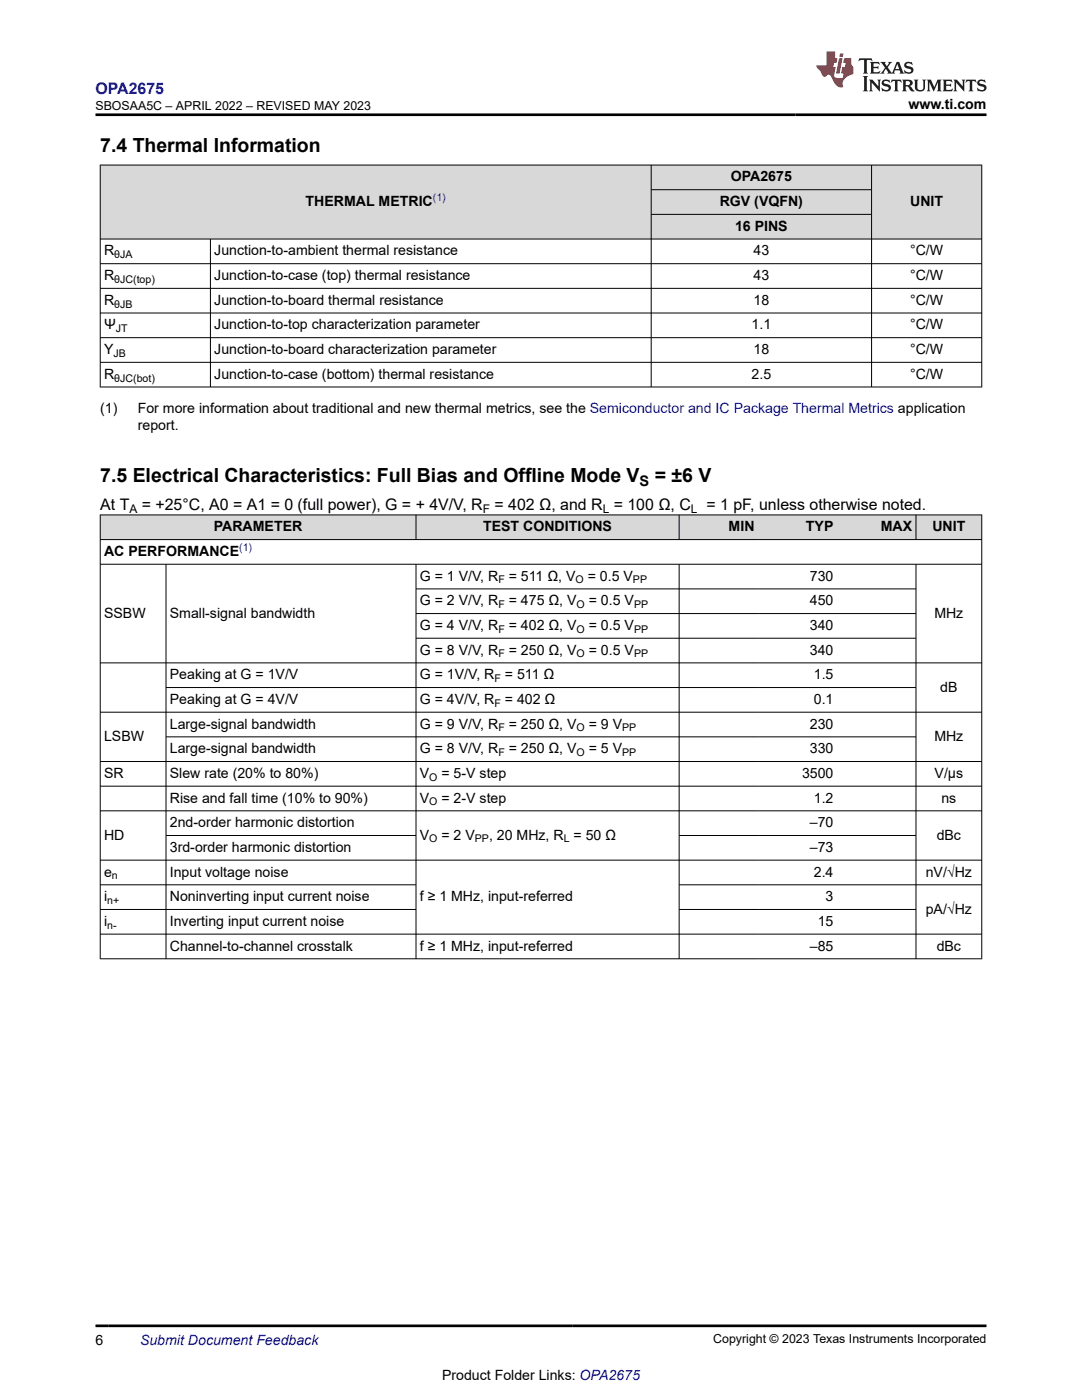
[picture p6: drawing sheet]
<svg xmlns="http://www.w3.org/2000/svg" width="216mm" height="279mm" viewBox="0 0 216 279" stroke-linecap="round" stroke-linejoin="round" font-family="sans-serif">
<defs><g id="words">
<g font-size="3.9">
<text x="20" y="30.3">7.4 Thermal Information</text>
<text x="20" y="96.3">7.5 Electrical Characteristics: Full Bias and Offline Mode V</text>
<text x="130.6" y="96.3">= ±6 V</text>
</g>
<text font-size="3.2" fill="#00f" x="19" y="18.7">OPA2675</text>
<g font-size="3.2">
<text x="20" y="101.7">At T</text>
<text x="28.3" y="101.7">= +25°C, A0 = A1 = 0 (full power), G = + 4V/V, R</text>
<text x="98.7" y="101.7">= 402 Ω, and R = 100 Ω, C</text>
<text x="141" y="101.7">= 1 pF, unless otherwise noted.</text>
</g>
<text font-size="2.9" x="127.6" y="97">S</text>
<g font-size="2.8">
<text x="181.3" y="21.8">www.ti.com</text>
<text x="61" y="41.1">THERMAL METRIC</text>
<text x="143.6" y="41.1">RGV (VQFN)</text>
<text x="145.8" y="36.2">OPA2675</text>
<text x="181.6" y="41.1">UNIT</text>
<text x="146.7" y="46.1">16 PINS</text>
<text x="20.8" y="51">R</text>
<text x="42.8" y="51">Junction-to-ambient thermal resistance</text>
<text x="150.4" y="51">43</text>
<text x="181.6" y="51">°C/W</text>
<text x="20.8" y="55.9">R</text>
<text x="42.8" y="55.9">Junction-to-case (top) thermal resistance</text>
<text x="150.4" y="55.9">43</text>
<text x="181.6" y="55.9">°C/W</text>
<text x="20.8" y="60.8">R</text>
<text x="20.8" y="65.7">Ψ</text>
<text x="42.8" y="60.8">Junction-to-board thermal resistance</text>
<text x="42.8" y="65.7">Junction-to-top characterization parameter</text>
<text x="150" y="65.7">1.1</text>
<text x="150.4" y="60.8">18</text>
<text x="181.6" y="60.8">°C/W</text>
<text x="181.6" y="65.7">°C/W</text>
<text x="20.8" y="70.7">Y</text>
<text x="42.8" y="70.7">Junction-to-board characterization parameter</text>
<text x="150.4" y="70.7">18</text>
<text x="181.6" y="70.7">°C/W</text>
<text x="20.8" y="75.6">R</text>
<text x="42.8" y="75.6">Junction-to-case (bottom) thermal resistance</text>
<text x="150" y="75.6">2.5</text>
<text x="181.6" y="75.6">°C/W</text>
<text x="20" y="82.4">(1)</text>
<text x="27.5" y="82.4">For more information about traditional and new thermal metrics, see the Semiconductor and IC Package Thermal Metrics application</text>
<text x="27.5" y="85.8">report.</text>
<text x="42.7" y="106">PARAMETER</text>
<text x="96.4" y="106">TEST CONDITIONS</text>
<text x="145.4" y="106">MIN</text>
<text x="160.8" y="106">TYP</text>
<text x="175.7" y="106">MAX</text>
<text x="186" y="106">UNIT</text>
<text x="20.8" y="111">AC PERFORMANCE</text>
<text x="83.8" y="115.9">G = 1 V/V, R</text>
<text x="101.5" y="115.9">= 511 Ω, V</text>
<text x="117.3" y="115.9">= 0.5 V</text>
<text x="161.6" y="115.9">730</text>
<text x="20.8" y="123.3">SSBW</text>
<text x="33.9" y="123.3">Small-signal bandwidth</text>
<text x="83.8" y="120.8">G = 2 V/V, R</text>
<text x="83.8" y="125.7">G = 4 V/V, R</text>
<text x="101.5" y="120.8">= 475 Ω, V</text>
<text x="101.5" y="125.7">= 402 Ω, V</text>
<text x="117.5" y="120.8">= 0.5 V</text>
<text x="117.5" y="125.7">= 0.5 V</text>
<text x="161.6" y="120.8">450</text>
<text x="161.6" y="125.7">340</text>
<text x="186.4" y="123.3">MHz</text>
<text x="83.8" y="130.6">G = 8 V/V, R</text>
<text x="101.5" y="130.6">= 250 Ω, V</text>
<text x="117.5" y="130.6">= 0.5 V</text>
<text x="161.6" y="130.6">340</text>
<text x="33.9" y="135.6">Peaking at G = 1V/V</text>
<text x="83.8" y="135.6">G = 1V/V, R</text>
<text x="100.7" y="135.6">= 511 Ω</text>
<text x="162.4" y="135.6">1.5</text>
<text x="33.9" y="140.5">Peaking at G = 4V/V</text>
<text x="83.8" y="140.5">G = 4V/V, R</text>
<text x="100.7" y="140.5">= 402 Ω</text>
<text x="162.4" y="140.5">0.1</text>
<text x="187.6" y="138">dB</text>
<text x="20.8" y="147.9">LSBW</text>
<text x="33.9" y="145.4">Large-signal bandwidth</text>
<text x="83.8" y="145.4">G = 9 V/V, R</text>
<text x="101.5" y="145.4">= 250 Ω, V</text>
<text x="117.5" y="145.4">= 9 V</text>
<text x="161.6" y="145.4">230</text>
<text x="186.4" y="147.9">MHz</text>
<text x="20.8" y="155.3">SR</text>
<text x="33.9" y="150.3">Large-signal bandwidth</text>
<text x="33.9" y="155.3">Slew rate (20% to 80%)</text>
<text x="83.8" y="150.3">G = 8 V/V, R</text>
<text x="83.8" y="155.3">V</text>
<text x="88.1" y="155.3">= 5-V step</text>
<text x="101.5" y="150.3">= 250 Ω, V</text>
<text x="117.5" y="150.3">= 5 V</text>
<text x="160" y="155.3">3500</text>
<text x="161.6" y="150.3">330</text>
<text x="186.5" y="155.3">V/µs</text>
<text x="33.9" y="160.2">Rise and fall time (10% to 90%)</text>
<text x="83.8" y="160.2">V</text>
<text x="88.1" y="160.2">= 2-V step</text>
<text x="162.4" y="160.2">1.2</text>
<text x="187.8" y="160.2">ns</text>
<text x="20.8" y="167.6">HD</text>
<text x="33.9" y="165.1">2nd-order harmonic distortion</text>
<text x="83.8" y="167.6">V</text>
<text x="88.1" y="167.6">= 2 V</text>
<text x="97.6" y="167.6">, 20 MHz, R = 50 Ω</text>
<text x="161.6" y="165.1">–70</text>
<text x="186.9" y="167.6">dBc</text>
<text x="33.9" y="170">3rd-order harmonic distortion</text>
<text x="161.6" y="170">–73</text>
<text x="20.8" y="174.9">e</text>
<text x="20.8" y="179.9">i</text>
<text x="33.9" y="174.9">Input voltage noise</text>
<text x="33.9" y="179.9">Noninverting input current noise</text>
<text x="83.8" y="179.9">f ≥ 1 MHz, input-referred</text>
<text x="162.4" y="174.9">2.4</text>
<text x="164.7" y="179.9">3</text>
<text x="184.7" y="174.9">nV/√Hz</text>
<text x="20.8" y="184.8">i</text>
<text x="33.9" y="184.8">Inverting input current noise</text>
<text x="163.2" y="184.8">15</text>
<text x="184.7" y="182.3">pA/√Hz</text>
<text x="33.9" y="189.7">Channel-to-channel crosstalk</text>
<text x="83.8" y="189.7">f ≥ 1 MHz, input-referred</text>
<text x="161.6" y="189.7">–85</text>
<text x="186.9" y="189.7">dBc</text>
<text x="19" y="268.4">6</text>
<text x="88.2" y="275.3">Product Folder Links: OPA2675</text>
</g>
<text font-size="2.8" fill="#00f" x="27.9" y="268.4">Submit Document Feedback</text>
<g font-size="2.5">
<text x="19.1" y="21.9">SBOSAA5C – APRIL 2022 – REVISED MAY 2023</text>
<text x="142.3" y="268.1">Copyright © 2023 Texas Instruments Incorporated</text>
</g>
<g font-size="2.4">
<text x="25.8" y="102.3">A</text>
<text x="96.3" y="102.3">F</text>
<text x="120.3" y="102.3">L</text>
<text x="137.9" y="102.3">L</text>
</g>
<g font-size="2.1" fill="#00f">
<text x="86.4" y="40.2">(1)</text>
<text x="47.7" y="110">(1)</text>
</g>
<g font-size="2.1">
<text x="22.8" y="51.5">θJA</text>
<text x="22.8" y="56.5">θJC(top)</text>
<text x="22.8" y="61.4">θJB</text>
<text x="22.6" y="71.2">JB</text>
<text x="23.1" y="66.3">JT</text>
<text x="22.8" y="76.1">θJC(bot)</text>
<text x="99.4" y="116.4">F</text>
<text x="114.8" y="116.4">O</text>
<text x="126.3" y="116.4">PP</text>
<text x="99.4" y="121.4">F</text>
<text x="115.1" y="121.4">O</text>
<text x="126.5" y="121.4">PP</text>
<text x="99.4" y="126.3">F</text>
<text x="99.4" y="131.2">F</text>
<text x="115.1" y="126.3">O</text>
<text x="115.1" y="131.2">O</text>
<text x="126.5" y="126.3">PP</text>
<text x="126.5" y="131.2">PP</text>
<text x="98.7" y="136.1">F</text>
<text x="98.7" y="141.1">F</text>
<text x="99.4" y="146">F</text>
<text x="115.1" y="146">O</text>
<text x="124.2" y="146">PP</text>
<text x="85.7" y="155.8">O</text>
<text x="99.4" y="150.9">F</text>
<text x="115.1" y="150.9">O</text>
<text x="124.2" y="150.9">PP</text>
<text x="85.7" y="160.7">O</text>
<text x="85.7" y="168.1">O</text>
<text x="94.8" y="168.1">PP</text>
<text x="112.5" y="168.1">L</text>
<text x="22.3" y="175.5">n</text>
<text x="21.4" y="180.4">n+</text>
<text x="21.4" y="185.3">n-</text>
</g>
</g></defs>
<g fill="#d8d8d8">
<path d="M20 32.9h175.9v5h-175.9z" fill-rule="evenodd"/>
<path d="M20.1 33h109.8v14.6h-109.8z" fill-rule="evenodd"/>
<path d="M130 33h43.9v4.8h-43.9z" fill-rule="evenodd"/>
<path d="M174 33h21.8v14.6h-21.8z" fill-rule="evenodd"/>
<path d="M130 37.9h43.9v4.8h-43.9z" fill-rule="evenodd"/>
<path d="M130 42.8h43.9v4.8h-43.9z" fill-rule="evenodd"/>
</g>
<g fill="none" stroke="#000" stroke-width=".2">
<path d="M19.9 32.9h176.1M20 32.9v44.4M129.9 32.9v44.4M129.9 37.9h44.1M173.9 32.9v44.4M195.9 32.9v44.4M19.9 47.7h176.1M19.9 52.6h176.1M19.9 57.5h176.1M42 47.7v29.6M129.9 42.8h44.1M19.9 62.5h176.1"/>
<path d="M19.9 67.4h176.1M19.9 72.3h176.1M19.9 77.2h176.1"/>
</g>
<g fill="#d8d8d8">
<path d="M20 102.8h175.9v4.9h-175.9z" fill-rule="evenodd"/>
<path d="M20.1 102.8h62.8v4.8h-62.8z" fill-rule="evenodd"/>
<path d="M83.1 102.8h52.4v4.8h-52.4z" fill-rule="evenodd"/>
<path d="M135.6 102.8h15.7v4.8h-15.7z" fill-rule="evenodd"/>
<path d="M151.3 102.8h15.7v4.8h-15.7z" fill-rule="evenodd"/>
<path d="M167 102.8h15.7v4.8h-15.7z" fill-rule="evenodd"/>
<path d="M182.8 102.8h13v4.8h-13z" fill-rule="evenodd"/>
</g>
<g fill="none" stroke="#000" stroke-width=".2">
<path d="M19.9 102.8h176.1M19.9 107.7h176.1M19.9 112.6h176.1M20 102.7v88.7M33.1 112.6v78.8M83 102.7v5M83 112.6v78.8M83 117.5h99.8M135.5 102.7v5M135.5 112.6v78.8M182.8 102.7v5M182.8 112.6v78.8"/>
<path d="M195.9 102.7v88.7M19.9 132.3h176.1M33.1 137.2h149.7M83 122.4h99.8M83 127.4h99.8M19.9 142.1h176.1M19.9 152h176.1M19.9 156.9h176.1M33.1 147.1h149.7M19.9 161.8h176.1M19.9 171.7h176.1M19.9 176.6h63.2"/>
<path d="M33.1 166.7h50M135.5 166.7h47.3M135.5 176.6h60.5M19.9 181.5h63.2M19.9 191.3h176.1M135.5 181.5h47.3M196 186.4h-176.1"/>
</g>
<path d="M171.5 11.6l-.2 .6 .5-.2h.6v.1v2.2l-.2 .4h1l-.2-.4v-2.2v-.1h.5l.5 .2-.1-.6zM173.6 12.4l.2 .3v1.6l-.2 .4h1.9l.1-.6a1.08 1.08 0 0 1-1.3 .2v-.7h.6l.4 .2v-.7l-.4 .2h-.6v-.5l.2-.2a1 1 0 0 1 1 .3l-.1-.5zM175.7 12.4l.9 1.1-1 1.2h.9l-.2-.2 .5-.8 .4 .8-.2 .2h1.6l-.2-.2 .2-.5h.9l.1 .5-.1 .2h.9l-.2-.4-.8-1.9h-.5l-.9 2.1-.9-1.1 .9-1h-.8l.2 .2-.4 .6-.4-.6 .2-.2zM179 12.8l.4 1h-.7zM180.7 12.5a.65 .65 0 0 0-.2 .7 .65 .65 0 0 0 .6 .5l.6 .1 .1 .3a.79 .79 0 0 1-.7 .4 .79 .79 0 0 1-.7-.5l.1 .7 .2-.1a.93 .93 0 0 0 1.1 0 .93 .93 0 0 0 .4-.9 1.46 1.46 0 0 0-1.2-.6l-.1-.3a1.09 1.09 0 0 1 1.2 .2l-.2-.6-.1 .1-.5-.2zM172.2 15.2l.2 .4v2.2l-.2 .4h1l-.2-.4v-2.2l.2-.4zM173.4 15.9l.2 .4v1.5l-.2 .4h.8l-.3-.4 .1-1.3 1.6 1.8v-2l.2-.4h-.7l.1 .2 .1 1.1-1.2-1.3zM176.2 16a.65 .65 0 0 0-.2 .8 .65 .65 0 0 0 .6 .4l.6 .2 .1 .2a.79 .79 0 0 1-.7 .4 .79 .79 0 0 1-.7-.5l.1 .7 .2-.1a.93 .93 0 0 0 1.1 .1 .93 .93 0 0 0 .4-1 1.46 1.46 0 0 0-1.2-.5l-.1-.4a1.09 1.09 0 0 1 1.2 .2l-.1-.6-.2 .1-.5-.1zM177.9 15.9l-.1 .6a.63 .63 0 0 1 .8-.3v1.6l-.3 .4h1l-.2-.4v-1.6a.66 .66 0 0 1 .8 .3l-.1-.6zM180 15.9l.2 .4v1.5l-.2 .4h1l-.2-.2-.1-.7h.5l.1 .2a.79 .79 0 0 0 1.2 .6l-1-.9a.61 .61 0 0 0 .6-.6 .61 .61 0 0 0-.5-.7zM180.8 16.2h.1a.47 .47 0 0 1 .5 .1 .47 .47 0 0 1 .1 .5l-.1 .1-.7 .1zM182.3 15.9l.2 .2a2.27 2.27 0 0 0 .4 2 1.04 1.04 0 0 0 1.7-.7v-1.3l.2-.2h-.8l.2 .4v1.1a.6 .6 0 0 1-.6 .6 .6 .6 0 0 1-.6-.6v-1.1l.3-.4zM184.9 15.9l.2 .4v1.5l-.2 .4h.8l-.3-.4v-1.4l.9 1.9 .9-1.9v1.4l-.3 .4h1l-.2-.4v-1.5l.2-.4h-.8l-.7 1.5-.6-1.5zM188.1 15.9l.2 .4v1.5l-.2 .4h1.9l.1-.6a1.09 1.09 0 0 1-1.3 .2v-.7h.6l.4 .2v-.6l-.4 .2h-.6v-.6l.2-.1a1.01 1.01 0 0 1 1 .3l-.1-.6zM190.2 15.9l.3 .4v1.5l-.3 .4h.8l-.2-.4v-1.3l1.6 1.8v-2l.2-.4h-.7l.2 .2v1.1l-1.2-1.3zM192.8 15.9l-.1 .6a.63 .63 0 0 1 .8-.3v1.6l-.3 .4h1l-.2-.4v-1.6a.66 .66 0 0 1 .8 .3l-.1-.6zM195.2 16a.65 .65 0 0 0-.2 .8 .65 .65 0 0 0 .6 .4l.6 .2 .2 .2a.79 .79 0 0 1-.7 .4 .79 .79 0 0 1-.7-.5l.1 .7 .2-.1a.93 .93 0 0 0 1 .1 .93 .93 0 0 0 .5-1 1.46 1.46 0 0 0-1.3-.5v-.4a1.09 1.09 0 0 1 1.2 .2l-.2-.6-.2 .1-.5-.1z" fill="#231f20"/>
<path d="M164.9 10.3v2.7h-2l.1 .4 .8 1a.95 .95 0 0 0 1 .9 .59 .59 0 0 1 .5-.4 .59 .59 0 0 1 .5 .3l.4 .8a1.59 1.59 0 0 0 2.1 1.4 1.61 1.61 0 0 1 1-2.3l1-.3-.1-1.5a1.59 1.59 0 0 1-.3-1.7h-1.5l-.2 .9h.6l-.2 .9h-.5l-.2 .9v.3l.4 .1-.1 .9h-.7a.73 .73 0 0 1-1-.7l.3-1.5h-.5l.1-.9h.5l.2-.9h-.5v-1.3zM167.4 11.6l-.6 3.1h.7l.6-3.1zM167.6 10.7l-.1 .6h.7l.1-.6z" fill="#ed1c24"/>
<path d="M19 22.9h177.8M19 264.6h177.8" fill="none" stroke="#000" stroke-width=".53"/>
<use href="#words"/>
</svg>
